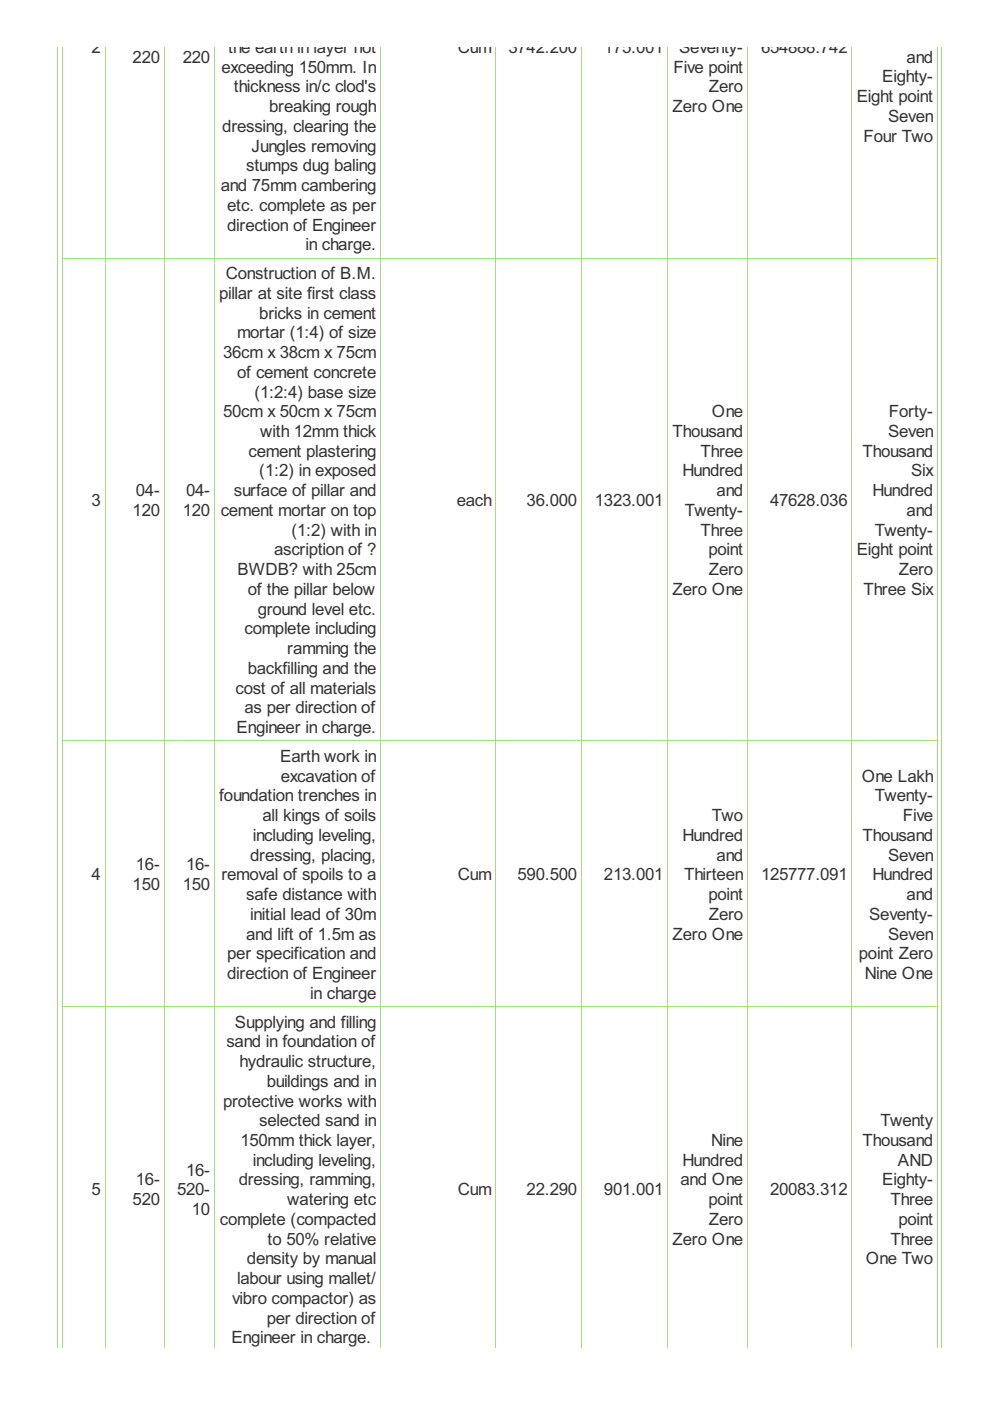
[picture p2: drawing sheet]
<svg xmlns="http://www.w3.org/2000/svg" width="210mm" height="297mm" viewBox="0 0 210 297" stroke-linecap="round" stroke-linejoin="round" font-family="sans-serif">
<defs><g id="words">
<g font-size="4" fill="#333">
<text x="19.4" y="11.2">2</text>
<text x="48.4" y="11.2">the earth in layer not</text>
<text x="97.1" y="11.2">Cum</text>
<text x="107.8" y="11.2">3742.200</text>
<text x="128.1" y="11.2">175.001</text>
<text x="144" y="11.2">Seventy-</text>
<text x="161.4" y="11.2">654888.742</text>
<text x="28.1" y="13.3">220</text>
<text x="38.8" y="13.3">220</text>
<text x="47" y="15.4">exceeding 150mm. In</text>
<text x="142.8" y="15.4">Five point</text>
<text x="187.1" y="17.5">Eighty-</text>
<text x="192.2" y="13.3">and</text>
<text x="49.6" y="19.6">thickness in/c clod's</text>
<text x="57.1" y="23.8">breaking rough</text>
<text x="142.6" y="23.8">Zero One</text>
<text x="150.3" y="19.6">Zero</text>
<text x="181.7" y="21.7">Eight point</text>
<text x="47.1" y="28">dressing, clearing the</text>
<text x="188.3" y="25.9">Seven</text>
<text x="53.3" y="32.1">Jungles removing</text>
<text x="183" y="30">Four Two</text>
<text x="46.8" y="40.5">and 75mm cambering</text>
<text x="52.2" y="36.3">stumps dug baling</text>
<text x="48.2" y="44.7">etc. complete as per</text>
<text x="48.2" y="48.9">direction of Engineer</text>
<text x="64.7" y="53.1">in charge.</text>
<text x="47.9" y="59.2">Construction of B.M.</text>
<text x="46.4" y="63.4">pillar at site first class</text>
<text x="50.3" y="71.7">mortar (1:4) of size</text>
<text x="55" y="67.5">bricks in cement</text>
<text x="47.3" y="75.9">36cm x 38cm x 75cm</text>
<text x="50.3" y="80.1">of cement concrete</text>
<text x="47.3" y="88.5">50cm x 50cm x 75cm</text>
<text x="53.9" y="84.3">(1:2:4) base size</text>
<text x="151" y="88.5">One</text>
<text x="188.5" y="88.5">Forty-</text>
<text x="55.2" y="92.7">with 12mm thick</text>
<text x="142.6" y="92.7">Thousand</text>
<text x="188.3" y="92.7">Seven</text>
<text x="52.7" y="96.8">cement plastering</text>
<text x="55" y="101">(1:2) in exposed</text>
<text x="144.7" y="101">Hundred</text>
<text x="148.5" y="96.8">Three</text>
<text x="182.9" y="96.8">Thousand</text>
<text x="193.2" y="101">Six</text>
<text x="19.4" y="107.3">3</text>
<text x="28.8" y="105.2">04-</text>
<text x="39.5" y="105.2">04-</text>
<text x="49.6" y="105.2">surface of pillar and</text>
<text x="96.8" y="107.3">each</text>
<text x="111.7" y="107.3">36.000</text>
<text x="126.1" y="107.3">1323.001</text>
<text x="151.9" y="105.2">and</text>
<text x="163.3" y="107.3">47628.036</text>
<text x="185" y="105.2">Hundred</text>
<text x="28.1" y="109.4">120</text>
<text x="38.8" y="109.4">120</text>
<text x="46.8" y="109.4">cement mortar on top</text>
<text x="61.8" y="113.6">(1:2) with in</text>
<text x="145.2" y="109.4">Twenty-</text>
<text x="148.5" y="113.6">Three</text>
<text x="185.5" y="113.6">Twenty-</text>
<text x="192.2" y="109.4">and</text>
<text x="58.1" y="117.8">ascription of ?</text>
<text x="150.2" y="117.8">point</text>
<text x="181.7" y="117.8">Eight point</text>
<text x="50.3" y="122">BWDB? with 25cm</text>
<text x="150.3" y="122">Zero</text>
<text x="190.5" y="122">Zero</text>
<text x="52.5" y="126.1">of the pillar below</text>
<text x="54.6" y="130.3">ground level etc.</text>
<text x="142.6" y="126.1">Zero One</text>
<text x="183" y="126.1">Three Six</text>
<text x="51.8" y="134.5">complete including</text>
<text x="52.5" y="142.9">backfilling and the</text>
<text x="60.9" y="138.7">ramming the</text>
<text x="49.9" y="147.1">cost of all materials</text>
<text x="50.2" y="155.4">Engineer in charge.</text>
<text x="51.8" y="151.2">as per direction of</text>
<text x="59.4" y="161.5">Earth work in</text>
<text x="59.5" y="165.7">excavation of</text>
<text x="182.7" y="165.7">One Lakh</text>
<text x="46.4" y="169.9">foundation trenches in</text>
<text x="185.5" y="169.9">Twenty-</text>
<text x="53.6" y="178.3">including leveling,</text>
<text x="55.7" y="174.1">all kings of soils</text>
<text x="144.7" y="178.3">Hundred</text>
<text x="151" y="174.1">Two</text>
<text x="182.9" y="178.3">Thousand</text>
<text x="191.4" y="174.1">Five</text>
<text x="28.8" y="184.6">16-</text>
<text x="39.5" y="184.6">16-</text>
<text x="53.1" y="182.5">dressing, placing,</text>
<text x="151.9" y="182.5">and</text>
<text x="188.3" y="182.5">Seven</text>
<text x="19.4" y="186.6">4</text>
<text x="28.1" y="188.7">150</text>
<text x="38.8" y="188.7">150</text>
<text x="47" y="186.6">removal of spoils to a</text>
<text x="52.2" y="190.8">safe distance with</text>
<text x="97.1" y="186.6">Cum</text>
<text x="109.7" y="186.6">590.500</text>
<text x="128.1" y="186.6">213.001</text>
<text x="145" y="186.6">Thirteen</text>
<text x="150.2" y="190.8">point</text>
<text x="161.4" y="186.6">125777.091</text>
<text x="185" y="186.6">Hundred</text>
<text x="192.2" y="190.8">and</text>
<text x="53.1" y="195">initial lead of 30m</text>
<text x="150.3" y="195">Zero</text>
<text x="184.3" y="195">Seventy-</text>
<text x="48.2" y="203.4">per specification and</text>
<text x="52.2" y="199.2">and lift of 1.5m as</text>
<text x="142.6" y="199.2">Zero One</text>
<text x="182.1" y="203.4">point Zero</text>
<text x="188.3" y="199.2">Seven</text>
<text x="48.2" y="207.6">direction of Engineer</text>
<text x="183.4" y="207.6">Nine One</text>
<text x="65.8" y="211.8">in charge</text>
<text x="49.8" y="217.9">Supplying and filling</text>
<text x="48" y="222.1">sand in foundation of</text>
<text x="50.8" y="226.2">hydraulic structure,</text>
<text x="56.6" y="230.4">buildings and in</text>
<text x="47.3" y="234.6">protective works with</text>
<text x="55" y="238.8">selected sand in</text>
<text x="186.7" y="238.8">Twenty</text>
<text x="51" y="243">150mm thick layer,</text>
<text x="150.8" y="243">Nine</text>
<text x="182.9" y="243">Thousand</text>
<text x="28.8" y="251.3">16-</text>
<text x="39.5" y="249.3">16-</text>
<text x="50.6" y="251.3">dressing, ramming,</text>
<text x="53.6" y="247.2">including leveling,</text>
<text x="144.3" y="251.3">and One</text>
<text x="144.7" y="247.2">Hundred</text>
<text x="187.1" y="251.3">Eighty-</text>
<text x="190.4" y="247.2">AND</text>
<text x="19.4" y="253.4">5</text>
<text x="28.1" y="255.5">520</text>
<text x="37.5" y="253.4">520-</text>
<text x="40.7" y="257.6">10</text>
<text x="60.9" y="255.5">watering etc</text>
<text x="97.1" y="253.4">Cum</text>
<text x="111.7" y="253.4">22.290</text>
<text x="128.1" y="253.4">901.001</text>
<text x="150.2" y="255.5">point</text>
<text x="163.3" y="253.4">20083.312</text>
<text x="188.8" y="255.5">Three</text>
<text x="46.6" y="259.7">complete (compacted</text>
<text x="56.7" y="263.9">to 50% relative</text>
<text x="142.6" y="263.9">Zero One</text>
<text x="150.3" y="259.7">Zero</text>
<text x="188.8" y="263.9">Three</text>
<text x="190.5" y="259.7">point</text>
<text x="52.4" y="268.1">density by manual</text>
<text x="183.6" y="268.1">One Two</text>
<text x="50.3" y="272.3">labour using mallet/</text>
<text x="49.2" y="276.5">vibro compactor) as</text>
<text x="56.6" y="280.6">per direction of</text>
<text x="49.1" y="284.8">Engineer in charge.</text>
</g>
</g></defs>
<g fill="none" stroke="#a8da7f" stroke-width=".21">
<path d="M12.2 9.9v275.9M13.2 9.9v275.9M22.3 9.9v275.9M34.8 9.9v275.9M45.5 9.9v275.9M80.7 9.9v275.9M105.1 9.9v275.9M123.3 9.9v275.9M141.6 9.9v275.9M158.5 9.9v275.9M180.6 9.9v275.9M198.8 9.9v275.9"/>
<path d="M199.6 9.9v275.9M13.1 54.7h185.8M13.1 157.1h185.8M13.1 213.4h185.8"/>
</g>
<use href="#words"/>
</svg>
